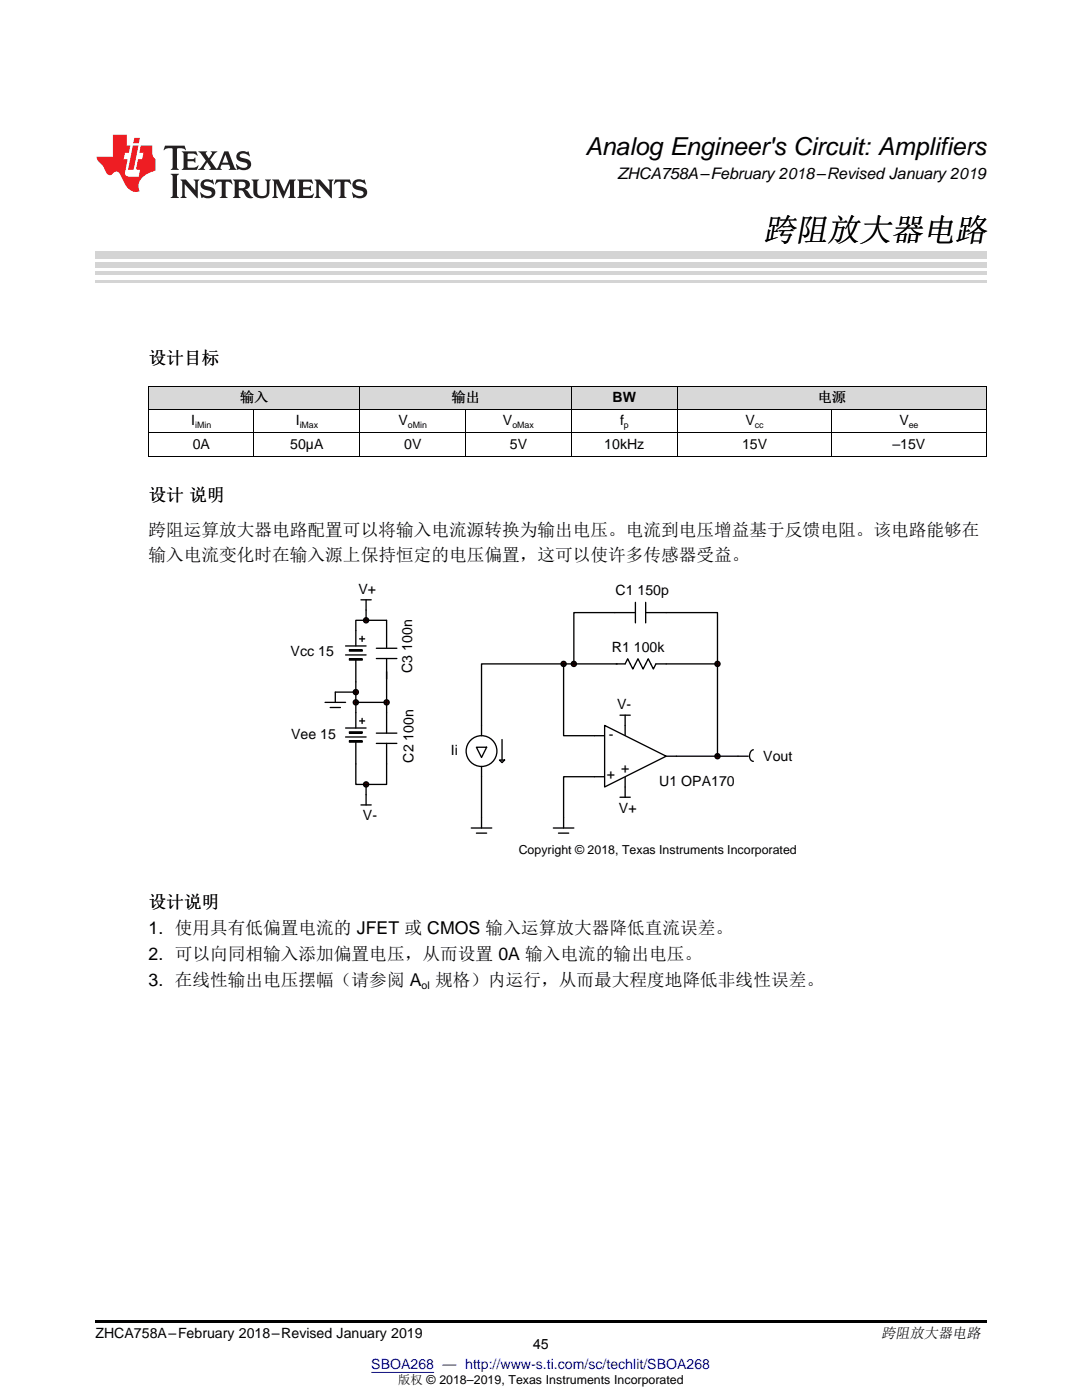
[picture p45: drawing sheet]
<svg xmlns="http://www.w3.org/2000/svg" width="216mm" height="279mm" viewBox="0 0 216 279" stroke-linecap="round" stroke-linejoin="round" font-family="sans-serif">
<defs><g id="words">
<text font-size="6.4" x="152.4" y="48">跨阻放大器电路</text>
<text font-size="4.9" x="116.8" y="30.9">Analog Engineer's Circuit: Amplifiers</text>
<g font-size="3.5">
<text x="29.6" y="72.6">设计目标</text>
<text x="29.6" y="99.9">设计 说明</text>
<text x="29.6" y="106.9">跨阻运算放大器电路配置可以将输入电流源转换为输出电压。电流到电压增益基于反馈电阻。该电路能够在</text>
<text x="29.6" y="111.9">输入电流变化时在输入源上保持恒定的电压偏置，这可以使许多传感器受益。</text>
<text x="29.6" y="181.3">设计说明</text>
<text x="29.6" y="186.4">1. 使用具有低偏置电流的 JFET 或 CMOS 输入运算放大器降低直流误差。</text>
<text x="29.6" y="191.6">2. 可以向同相输入添加偏置电压，从而设置 0A 输入电流的输出电压。</text>
<text x="29.6" y="196.7">3. 在线性输出电压摆幅（请参阅 A</text>
<text x="86.8" y="196.7">规格）内运行，从而最大程度地降低非线性误差。</text>
</g>
<text font-size="3.2" x="123.3" y="35.7">ZHCA758A–February 2018–Revised January 2019</text>
<text font-size="2.9" x="175.9" y="267.1">跨阻放大器电路</text>
<g font-size="2.8">
<text x="47.9" y="80.3">输入</text>
<text x="90.1" y="80.3">输出</text>
<text x="122.2" y="80.3">BW</text>
<text x="163.2" y="80.3">电源</text>
<text x="38.2" y="84.9">I</text>
<text x="38.5" y="89.6">0A</text>
<text x="57.9" y="89.6">50µA</text>
<text x="59" y="84.9">I</text>
<text x="79.5" y="84.9">V</text>
<text x="80.6" y="89.6">0V</text>
<text x="100.4" y="84.9">V</text>
<text x="101.7" y="89.6">5V</text>
<text x="120.6" y="89.6">10kHz</text>
<text x="123.7" y="84.9">f</text>
<text x="148.1" y="89.6">15V</text>
<text x="148.7" y="84.9">V</text>
<text x="178.1" y="89.6">–15V</text>
<text x="179.5" y="84.9">V</text>
<text x="71.5" y="118.6">V+</text>
<text x="122.8" y="118.8">C1 150p</text>
<text x="58" y="130.9">Vcc 15</text>
<text x="122.1" y="130.2">R1 100k</text>
<text x="82.2" y="134.3" transform="rotate(-90 82.2 134.3)">C3 100n</text>
<text x="123.2" y="141.5">V-</text>
<text x="58.1" y="147.6">Vee 15</text>
<text x="121.5" y="147.6">-</text>
<text x="82.5" y="152.2" transform="rotate(-90 82.5 152.2)">C2 100n</text>
<text x="90" y="150.6">Ii</text>
<text x="121.1" y="155.5">+</text>
<text x="124" y="154.3">+</text>
<text x="152.3" y="151.8">Vout</text>
<text x="131.6" y="156.8">U1 OPA170</text>
<text x="72.4" y="163.7">V-</text>
<text x="123.5" y="162.2">V+</text>
<text x="19" y="267.1">ZHCA758A–February 2018–Revised January 2019</text>
<text x="106.4" y="269.2">45</text>
</g>
<text font-size="2.8" fill="#00f" x="74.1" y="273.2">SBOA268 — http://www-s.ti.com/sc/techlit/SBOA268</text>
<g font-size="2.5">
<text x="103.5" y="170.5">Copyright © 2018, Texas Instruments Incorporated</text>
<text x="79.4" y="276.3">版权 © 2018–2019, Texas Instruments Incorporated</text>
</g>
<text font-size="2.1" x="84.1" y="197.4">ol</text>
<g font-size="1.8">
<text x="38.9" y="85.5">iMin</text>
<text x="59.8" y="85.5">iMax</text>
<text x="81.4" y="85.5">oMin</text>
<text x="102.2" y="85.5">oMax</text>
<text x="124.5" y="85.5">p</text>
<text x="150.6" y="85.5">cc</text>
<text x="181.3" y="85.5">ee</text>
</g>
</g></defs>
<g fill="#d8d8d8">
<path d="M29.6 77.2h21.1v4.6h-21.1z"/>
<path d="M50.7 77.2h21.1v4.6h-21.1z"/>
<path d="M71.8 77.2h21.1v4.6h-21.1z"/>
<path d="M92.9 77.2h21.2v4.6h-21.2z"/>
<path d="M114.1 77.2h21v4.6h-21z"/>
<path d="M135.1 77.2h30.9v4.6h-30.9z"/>
<path d="M166 77.2h30.8v4.6h-30.8z"/>
</g>
<path d="M19 263.5h177.8v.6h-177.8z" fill="#000"/>
<circle cx="71" cy="138.1" r=".51" fill="#3c0000"/>
<circle cx="71" cy="138.1" r=".51" fill="none" stroke="#000" stroke-width=".26"/>
<circle cx="71" cy="140.2" r=".51" fill="#3c0000"/>
<circle cx="71" cy="140.2" r=".51" fill="none" stroke="#000" stroke-width=".26"/>
<circle cx="73" cy="123.8" r=".51" fill="#3c0000"/>
<circle cx="73" cy="123.8" r=".51" fill="none" stroke="#000" stroke-width=".26"/>
<circle cx="73" cy="156.5" r=".51" fill="#3c0000"/>
<circle cx="73" cy="156.5" r=".51" fill="none" stroke="#000" stroke-width=".26"/>
<circle cx="77.1" cy="140.2" r=".51" fill="#3c0000"/>
<circle cx="77.1" cy="140.2" r=".51" fill="none" stroke="#000" stroke-width=".26"/>
<circle cx="112.5" cy="132.5" r=".51" fill="#3c0000"/>
<circle cx="112.5" cy="132.5" r=".51" fill="none" stroke="#000" stroke-width=".26"/>
<circle cx="114.5" cy="132.5" r=".51" fill="#3c0000"/>
<circle cx="114.5" cy="132.5" r=".51" fill="none" stroke="#000" stroke-width=".26"/>
<circle cx="143.2" cy="132.5" r=".51" fill="#3c0000"/>
<circle cx="143.2" cy="132.5" r=".51" fill="none" stroke="#000" stroke-width=".26"/>
<circle cx="143.2" cy="150.9" r=".51" fill="#3c0000"/>
<g fill="none" stroke="#000" stroke-width=".26">
<path d="M72 119.7h2.1M73 119.7v2.1M66.9 138.1v2.1M69 128.9h4M69 130.7h4M69.7 129.7h2.6v.2h-2.6zM69.7 131.5h2.6v.2h-2.6zM69.7 129.8h2.6M69.7 131.6h2.6M71 125.8v3.1M71 131.7v4.4M71.7 127.5h1.1"/>
<path d="M72.3 127v1M75.1 129.4h4.1M75.1 131.4h4.1M77.1 123.8v5.4M77.1 131.4v4.1M122.7 122.3h4.1M123 132.5h1.7l.6-1 1 2 1-2 1 2 1-2 1.1 2 .5-1h2M126.8 120.2v4.1M128.8 120.2v4.1M128.8 122.3h4.1M64.9 140.2h4.1M65.9 141.2h2"/>
<path d="M69 145.3h4M69 147.1h4M69.7 146.1h2.6v.2h-2.6zM69.7 147.8h2.6v.3h-2.6zM69.7 146.2h2.6M69.7 148h2.6M71 142.2v3.1M71 148.1v4.4M71.7 143.9h1.1M72.3 143.4v1M73 158.6v2M75.1 146.3h4.1"/>
<path d="M75.1 148.4h4.1M77.1 142.2v4.1M77.1 148.4v4.1M95.1 149.1h2l-1 2.1zM96.1 144.8v2M96.1 153v2M99.7 151.7h1l-.5 .5zM100.2 147.6v4.1M118.6 155h2M118.6 146.8h2M123.7 142.7h2.1M123.7 159.1h2.1"/>
<path d="M124.7 142.7v4.1M124.7 155v4.1M132.9 150.9h2.1M147.3 150.9h2M150.3 149.6a1.25 1.25 0 0 0-.7 1.2 1.25 1.25 0 0 0 .7 1.1M72 160.6h2.1M94 165.2h4.1M95.1 166.3h2M96.1 163.2v2M110.4 165.2h4.1M111.4 166.3h2.1M112.5 163.2v2"/>
<circle cx="96.1" cy="149.9" r="3.1"/>
<circle cx="143.2" cy="150.9" r=".51"/>
</g>
<path d="M120.6 144.8l12.3 6.1-12.3 6.2z" fill="#fff"/>
<g fill="none" stroke="#000" stroke-width=".26">
<path d="M66.9 138.1h4.1M71 136.1v6.1M73 123.8h4.1M73 121.8v2h-2v2M77.1 134v8.2M112.5 132.5h-16.4v12.3M112.5 132.5v14.3h6.1M114.5 132.5h8.6M122.7 122.3h-8.2v10.2h-2M132.9 122.3h10.3v10.2h-10.3M143.2 132.5v18.4h4.1M71 152.5v4h2"/>
<path d="M71 140.2h6.1M77.1 152.5v4h-4.1v2.1M96.1 155v8.2M118.6 155h-6.1v8.2M120.6 144.8l12.3 6.1-12.3 6.2zM135 150.9h8.2"/>
</g>
<path d="M29.6 77.1h167.2M29.7 77.2v13.9M71.8 77.2v13.9M114 77.2v13.9M135.1 77.2v13.9M196.8 77.2v13.9M29.6 91.1h167.2M29.6 86.4h167.2M29.6 81.8h167.2M50.7 81.8v9.3M92.9 81.8v9.3M165.9 81.8v9.3" fill="none" stroke="#000" stroke-width=".2"/>
<path d="M19 56.1h177.8" fill="none" stroke="#d4d4d4" stroke-width=".42"/>
<g fill="#d4d4d4">
<path d="M19 54.2h177.8v.7h-177.8z"/>
<path d="M19 52.4h177.8v1h-177.8z"/>
<path d="M19 50.3h177.8v1.4h-177.8z"/>
</g>
<path d="M32.9 29.1l-.3 .9h.1a1.64 1.64 0 0 1 1.7-.3l.1 3.6-.4 .6h1.6l-.4-.6v-3.5v-.1l.4-.1a1.36 1.36 0 0 1 1.3 .4h.1l-.3-.9zM36.3 30.2l.3 .3v.3v2.5v.3l-.3 .3h3l.3-.9h-.1a1.87 1.87 0 0 1-2 .4l-.1-1.2h1.2l.4 .3v-1.1l-.4 .3-1.2 .1 .1-1.1 .2-.1a1.66 1.66 0 0 1 1.7 .5l.1-.1-.3-.8zM39.6 30.2l1.5 1.9-.9 1.2-.7 .6h1.4l-.3-.3 .7-1.2 .8 1.2-.3 .3h2.5l-.3-.3 .2-.7h1.5l.2 .6-.3 .4h1.6l-.4-.5-1.2-3.2h-.8l-1.2 2.9-.4 .6-1.3-1.8 .9-1.1 .6-.6h-1.4l.3 .3-.6 1.1-.6-1 .2-.4zM45 30.8l.6 1.7h-1.2zM47.4 30.6a1.04 1.04 0 0 0-.2 1.1 1.04 1.04 0 0 0 1 .6l1 .2a.5 .5 0 0 1 .2 .6 .5 .5 0 0 1-.5 .4 1.76 1.76 0 0 1-1.7-.8l-.1 .1 .3 1.1 .2-.1a2.54 2.54 0 0 0 2.2-.3 1.12 1.12 0 0 0 .2-1.2 1.12 1.12 0 0 0-1-.6l-1-.3a.4 .4 0 0 1-.2-.4 .4 .4 0 0 1 .4-.3 1.6 1.6 0 0 1 1.6 .5h.1l-.3-1-.3 .2-.2-.1a1.62 1.62 0 0 0-1.7 .3zM34.1 34.7l.3 .3 .1 .3v3.6l-.1 .3-.3 .3h1.6l-.3-.3-.1-.3v-3.6l.1-.3 .3-.3zM36 35.8l.4 .6v2.5l-.1 .3-.3 .3h1.2l-.3-.6v-2.1l2.6 2.8v-3.2l.3-.6h-1.2l.3 .4 .1 1.7-1.9-2.1zM40.3 36.2a1.04 1.04 0 0 0-.2 1.1 1.04 1.04 0 0 0 .9 .6l1 .3a.5 .5 0 0 1 .2 .5 .5 .5 0 0 1-.4 .4 1.76 1.76 0 0 1-1.8-.7h-.1l.3 1.1 .2-.1a2.55 2.55 0 0 0 2.3-.3 1.12 1.12 0 0 0 .2-1.2 1.12 1.12 0 0 0-1-.6l-1-.3a.41 .41 0 0 1-.2-.4 .41 .41 0 0 1 .4-.3 1.6 1.6 0 0 1 1.5 .5h.1l-.3-1-.2 .2-.2-.1a1.64 1.64 0 0 0-1.7 .3zM43.2 35.8l-.3 1h.1a.95 .95 0 0 1 1.2-.5v2.6v.3l-.4 .3h1.6l-.3-.3-.1-.3v-2.4l.3-.2a1.02 1.02 0 0 1 1 .5h.1l-.3-1zM46.5 35.8l.3 .4v.2v2.5v.3l-.3 .3h1.5l-.3-.3-.1-1.2a.9 .9 0 0 1 1.2 .8 1.07 1.07 0 0 0 1.7 .6 1.97 1.97 0 0 1-1.1-1.3l-.5-.3a.98 .98 0 0 0 1-1 .98 .98 0 0 0-1-.9zM47.7 36.3h.2a.81 .81 0 0 1 1.1 .6 .64 .64 0 0 1-.7 .7h-.7zM50.2 35.8l.3 .4 .1 .2v1.9a1.59 1.59 0 0 0 2.1 1.2 1.15 1.15 0 0 0 1.1-1.2v-2.1l.3-.4h-1.2l.3 .6v1.9a.97 .97 0 0 1-.7 .9 .97 .97 0 0 1-1.1-.6l-.1-2.2 .1-.2 .3-.4zM54.3 35.8l.3 .4 .1 .2v2.5l-.4 .6h1.2l-.4-.6v-2.3l1.4 3 1.4-3v2.3l-.4 .6h1.5l-.3-.3v-.3v-2.5v-.2l.3-.4h-1.3l-1 2.4-1.1-2.4zM59.3 35.8l.3 .4 .1 .2v2.5l-.1 .3-.3 .3h3l.4-.8-.1-.1a1.88 1.88 0 0 1-2.1 .4v-1.2h1.2l.3 .3v-1l-.3 .2-1.2 .1v-1l.3-.1a1.66 1.66 0 0 1 1.6 .4h.1l-.3-.9zM62.8 35.8l.3 .6v2.5v.3l-.3 .3h1.2l-.4-.6v-2.1l2.6 2.8v-3.2l.3-.6h-1.1l.3 .4v1.7l-1.8-2.1zM66.9 35.8l-.3 1h.1a.95 .95 0 0 1 1.2-.5v2.6v.3l-.4 .3h1.6l-.3-.3-.1-.3v-2.4l.3-.2a1.02 1.02 0 0 1 1 .5h.1l-.3-1zM70.6 36.2a1.04 1.04 0 0 0-.2 1.1 1.04 1.04 0 0 0 .9 .6l1 .3a.5 .5 0 0 1 .2 .5 .5 .5 0 0 1-.4 .4 1.75 1.75 0 0 1-1.8-.7h-.1l.3 1.1 .2-.1a2.56 2.56 0 0 0 2.3-.3 1.12 1.12 0 0 0 .2-1.2 1.12 1.12 0 0 0-1-.6l-1-.3a.4 .4 0 0 1-.2-.4 .4 .4 0 0 1 .4-.3 1.6 1.6 0 0 1 1.5 .5h.1l-.3-1-.2 .2-.2-.1a1.64 1.64 0 0 0-1.7 .3z" fill="#231f20"/>
<path d="M22.5 26.9v4.4h-3.2a2.57 2.57 0 0 0 1.2 1.7l.4 .8a1.22 1.22 0 0 0 1.3 1.1l.2-.2a.9 .9 0 0 1 1-.5 .9 .9 0 0 1 .7 .9l.5 1.1a2.58 2.58 0 0 0 3.3 1.9 2.35 2.35 0 0 1 .9-3.1l1.1-.6 1.1-.3v-2.3a1.45 1.45 0 0 1-.6-1.3v-1.5h-2.3l-.3 1.5h.8l-.2 1.3h-.9l-.3 1.6 .1 .4 .7 .1-.3 1.4h-1.1a1.52 1.52 0 0 1-1.7-.6l.6-2.9h-.8l.2-1.3h.8l.3-1.5h-.7v-2.1zM26.5 29l-1 4.9h1.2l.9-4.9zM26.8 27.5l-.2 1.1h1.1l.2-1.1z" fill="#ee1d23"/>
<path d="M74.1 273.9h12.5" fill="none" stroke="#00f" stroke-width=".2"/>
<use href="#words"/>
</svg>
